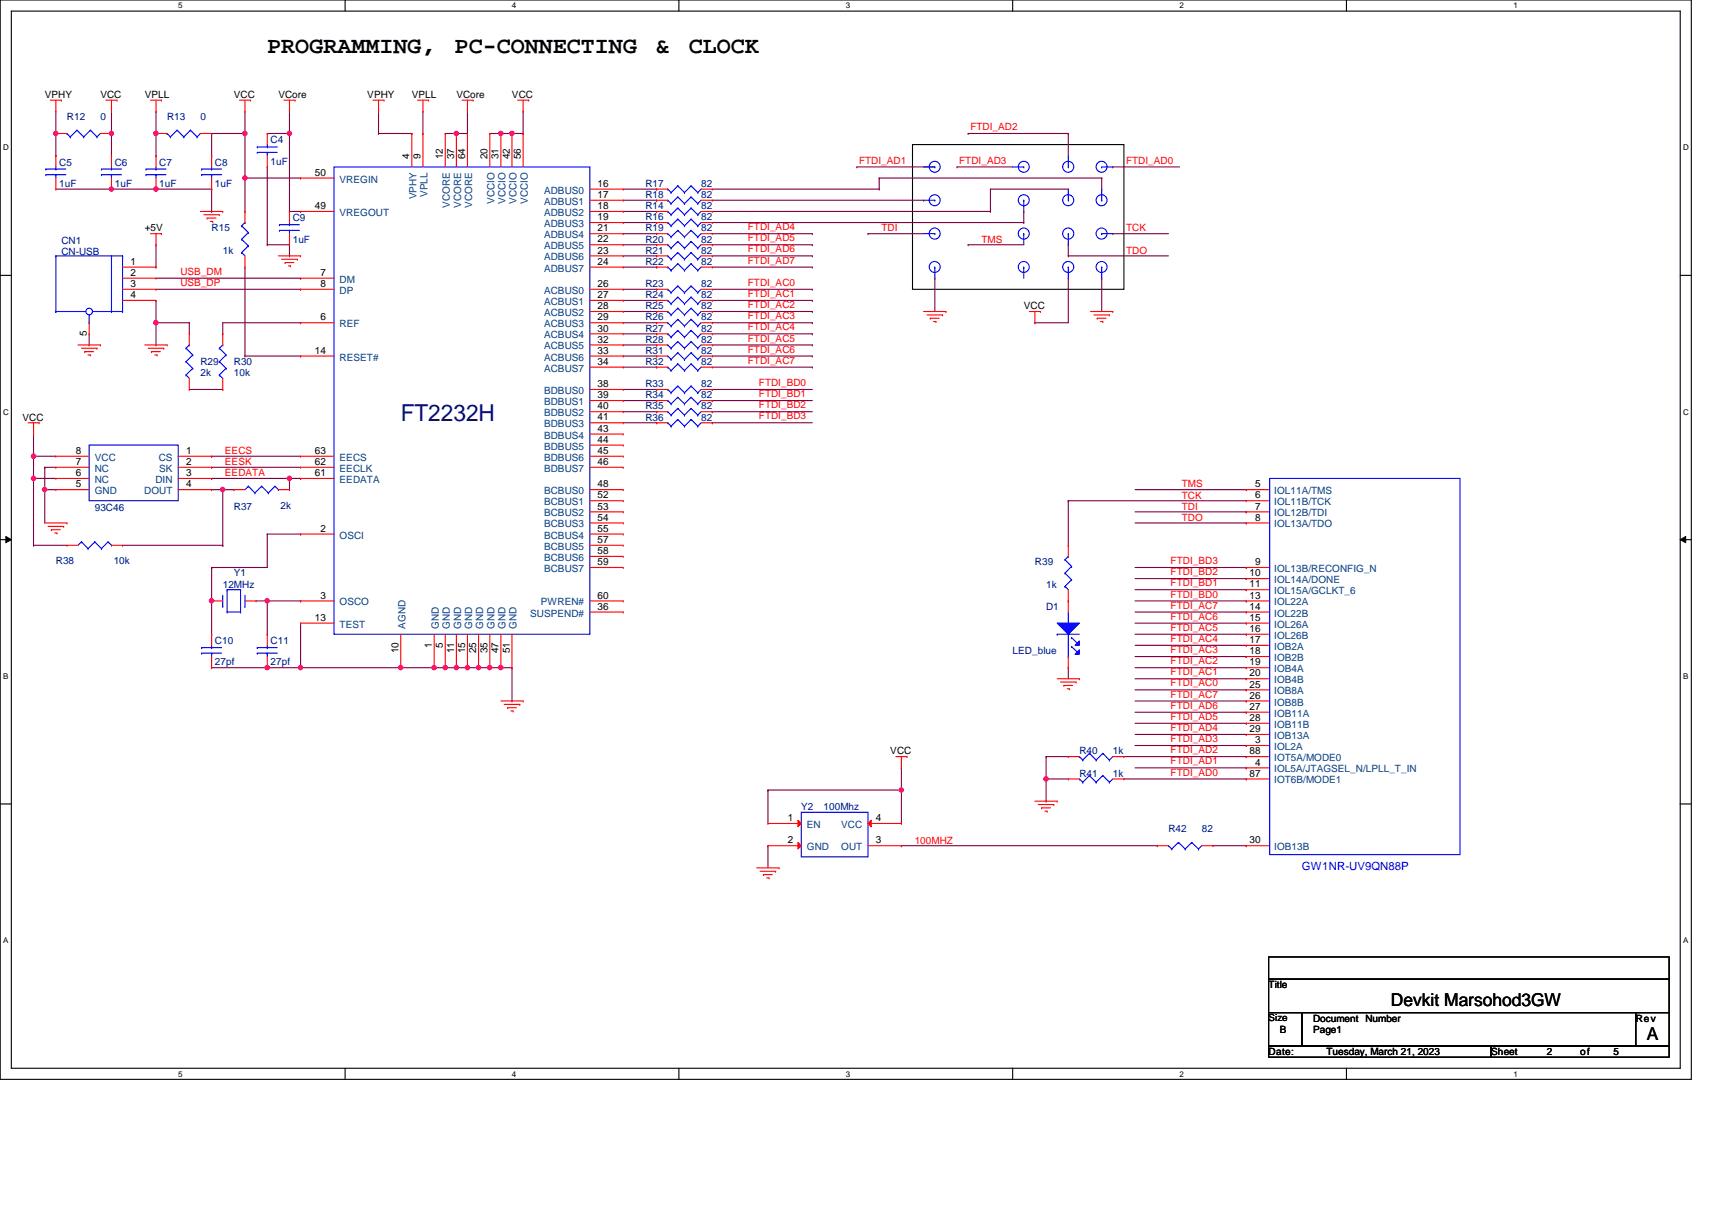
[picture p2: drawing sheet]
<svg xmlns="http://www.w3.org/2000/svg" width="297mm" height="210mm" viewBox="0 0 297 210" stroke-linecap="round" stroke-linejoin="round" font-family="sans-serif">
<defs><g id="words">
<g font-size="4">
<text x="46.4" y="9.2">PROGRAMMING,</text>
<text x="78.9" y="9.2">PC-CONNECTING</text>
<text x="113.8" y="9.2">&amp;</text>
<text x="119.5" y="9.2">CLOCK</text>
</g>
<text font-size="4" fill="#000080" x="69.5" y="73.1">FT2232H</text>
<g font-size="3.1">
<text x="241.3" y="174.6">Devkit Marsohod3GW</text>
<text x="285.7" y="180.3">A</text>
</g>
<text font-size="2" fill="#00f" x="225.9" y="151">GW1NR-UV9QN88P</text>
<g font-size="1.7">
<text x="7.8" y="17">VPHY</text>
<text x="17.4" y="17">VCC</text>
<text x="25.1" y="17">VPLL</text>
<text x="40.6" y="17">VCC</text>
<text x="48.3" y="17">VCore</text>
<text x="63.7" y="17">VPHY</text>
<text x="71.5" y="17">VPLL</text>
<text x="79.2" y="17">VCore</text>
<text x="88.8" y="17">VCC</text>
<text x="71.1" y="27.6" transform="rotate(-90 71.1 27.6)">4</text>
<text x="73" y="27.6" transform="rotate(-90 73 27.6)">9</text>
<text x="76.9" y="27.6" transform="rotate(-90 76.9 27.6)">12</text>
<text x="78.8" y="27.6" transform="rotate(-90 78.8 27.6)">37</text>
<text x="80.7" y="27.6" transform="rotate(-90 80.7 27.6)">64</text>
<text x="84.6" y="27.6" transform="rotate(-90 84.6 27.6)">20</text>
<text x="86.5" y="27.6" transform="rotate(-90 86.5 27.6)">31</text>
<text x="88.4" y="27.6" transform="rotate(-90 88.4 27.6)">42</text>
<text x="90.4" y="27.6" transform="rotate(-90 90.4 27.6)">56</text>
<text x="54.6" y="30.5">50</text>
<text x="103.7" y="32.4">16</text>
<text x="103.7" y="34.3">17</text>
<text x="25.1" y="40.2">+5V</text>
<text x="54.6" y="36.3">49</text>
<text x="103.7" y="36.3">18</text>
<text x="103.7" y="38.2">19</text>
<text x="103.7" y="40.1">21</text>
<text x="22.6" y="45.9">1</text>
<text x="22.6" y="47.9">2</text>
<text x="55.6" y="47.9">7</text>
<text x="103.7" y="42.1">22</text>
<text x="103.7" y="44">23</text>
<text x="103.7" y="45.9">24</text>
<text x="22.6" y="49.8">3</text>
<text x="22.6" y="51.7">4</text>
<text x="55.6" y="49.8">8</text>
<text x="103.7" y="49.8">26</text>
<text x="103.7" y="51.7">27</text>
<text x="103.7" y="53.6">28</text>
<text x="177.6" y="53.7">VCC</text>
<text x="15.1" y="58.3" transform="rotate(-90 15.1 58.3)">5</text>
<text x="55.6" y="55.6">6</text>
<text x="103.7" y="55.6">29</text>
<text x="103.7" y="57.5">30</text>
<text x="103.7" y="59.4">32</text>
<text x="54.6" y="61.4">14</text>
<text x="103.7" y="61.4">33</text>
<text x="103.7" y="63.3">34</text>
<text x="103.7" y="67.2">38</text>
<text x="103.7" y="69.1">39</text>
<text x="103.7" y="71">40</text>
<text x="3.9" y="73">VCC</text>
<text x="103.7" y="72.9">41</text>
<text x="103.7" y="74.9">43</text>
<text x="103.7" y="76.8">44</text>
<text x="13.1" y="78.7">8</text>
<text x="13.1" y="80.7">7</text>
<text x="13.1" y="82.6">6</text>
<text x="32.3" y="78.7">1</text>
<text x="32.3" y="80.7">2</text>
<text x="32.3" y="82.6">3</text>
<text x="54.6" y="82.6">61</text>
<text x="54.6" y="80.7">62</text>
<text x="54.6" y="78.7">63</text>
<text x="103.7" y="78.7">45</text>
<text x="103.7" y="80.7">46</text>
<text x="13.1" y="84.5">5</text>
<text x="32.3" y="84.5">4</text>
<text x="103.7" y="84.5">48</text>
<text x="103.7" y="86.5">52</text>
<text x="103.7" y="88.4">53</text>
<text x="217.8" y="84.5">5</text>
<text x="217.8" y="86.5">6</text>
<text x="217.8" y="88.4">7</text>
<text x="55.6" y="92.2">2</text>
<text x="103.7" y="90.3">54</text>
<text x="103.7" y="92.2">55</text>
<text x="103.7" y="94.2">57</text>
<text x="217.8" y="90.3">8</text>
<text x="103.7" y="96.1">58</text>
<text x="103.7" y="98">59</text>
<text x="216.8" y="100">10</text>
<text x="216.8" y="101.9">11</text>
<text x="217.8" y="98">9</text>
<text x="54.6" y="107.7">13</text>
<text x="55.6" y="103.8">3</text>
<text x="103.7" y="103.8">60</text>
<text x="103.7" y="105.8">36</text>
<text x="216.8" y="103.8">13</text>
<text x="216.8" y="105.8">14</text>
<text x="216.8" y="107.7">15</text>
<text x="69.1" y="113.3" transform="rotate(-90 69.1 113.3)">10</text>
<text x="74.9" y="112.3" transform="rotate(-90 74.9 112.3)">1</text>
<text x="76.9" y="112.3" transform="rotate(-90 76.9 112.3)">5</text>
<text x="78.8" y="113.3" transform="rotate(-90 78.8 113.3)">11</text>
<text x="80.7" y="113.3" transform="rotate(-90 80.7 113.3)">15</text>
<text x="82.6" y="113.3" transform="rotate(-90 82.6 113.3)">25</text>
<text x="84.6" y="113.3" transform="rotate(-90 84.6 113.3)">35</text>
<text x="86.5" y="113.3" transform="rotate(-90 86.5 113.3)">47</text>
<text x="88.4" y="113.3" transform="rotate(-90 88.4 113.3)">51</text>
<text x="216.8" y="109.6">16</text>
<text x="216.8" y="111.5">17</text>
<text x="216.8" y="113.5">18</text>
<text x="216.8" y="115.4">19</text>
<text x="216.8" y="117.3">20</text>
<text x="216.8" y="119.3">25</text>
<text x="216.8" y="121.2">26</text>
<text x="216.8" y="123.1">27</text>
<text x="216.8" y="125.1">28</text>
<text x="154.5" y="130.9">VCC</text>
<text x="216.8" y="130.9">88</text>
<text x="216.8" y="127">29</text>
<text x="217.8" y="128.9">3</text>
<text x="216.8" y="134.7">87</text>
<text x="217.8" y="132.8">4</text>
<text x="136.7" y="142.5">1</text>
<text x="152" y="142.5">4</text>
<text x="136.7" y="146.3">2</text>
<text x="152" y="146.3">3</text>
<text x="216.8" y="146.3">30</text>
<text x="220.1" y="171.4">Title</text>
<text x="220.1" y="177.2">Size</text>
<text x="222" y="179.1">B</text>
<text x="227.8" y="177.2">Document Number</text>
<text x="227.8" y="179.1">Page1</text>
<text x="283.8" y="177.2">Rev</text>
<text x="220.1" y="183">Date:</text>
<text x="230.1" y="183">Tuesday, March 21, 2023</text>
<text x="258.7" y="183">Sheet</text>
<text x="268.4" y="183">2</text>
<text x="274.1" y="183">of</text>
<text x="279.9" y="183">5</text>
</g>
<g font-size="1.7" fill="#000080">
<text x="11.6" y="20.8">R12</text>
<text x="17.4" y="20.8">0</text>
<text x="29" y="20.8">R13</text>
<text x="34.8" y="20.8">0</text>
<text x="10.3" y="28.8">C5</text>
<text x="19.9" y="28.8">C6</text>
<text x="27.6" y="28.8">C7</text>
<text x="37.3" y="28.8">C8</text>
<text x="46.9" y="24.9">C4</text>
<text x="46.9" y="28.6">1uF</text>
<text x="10.3" y="32.4">1uF</text>
<text x="19.9" y="32.4">1uF</text>
<text x="27.6" y="32.4">1uF</text>
<text x="37.3" y="32.4">1uF</text>
<text x="112" y="34.4">R18</text>
<text x="112" y="32.4">R17</text>
<text x="121.6" y="34.4">82</text>
<text x="121.6" y="32.4">82</text>
<text x="36.7" y="40.2">R15</text>
<text x="50.8" y="38.4">C9</text>
<text x="112" y="40.2">R19</text>
<text x="112" y="36.3">R14</text>
<text x="112" y="38.2">R16</text>
<text x="121.6" y="40.2">82</text>
<text x="121.6" y="36.3">82</text>
<text x="121.6" y="38.2">82</text>
<text x="10.6" y="42.3">CN1</text>
<text x="10.6" y="44.2">CN-USB</text>
<text x="38.6" y="44">1k</text>
<text x="50.8" y="42.1">1uF</text>
<text x="112" y="44">R21</text>
<text x="112" y="45.9">R22</text>
<text x="112" y="42.1">R20</text>
<text x="121.6" y="44">82</text>
<text x="121.6" y="45.9">82</text>
<text x="121.6" y="42.1">82</text>
<text x="112" y="53.7">R25</text>
<text x="112" y="51.7">R24</text>
<text x="112" y="49.8">R23</text>
<text x="121.6" y="53.7">82</text>
<text x="121.6" y="51.7">82</text>
<text x="121.6" y="49.8">82</text>
<text x="112" y="55.6">R26</text>
<text x="112" y="59.5">R28</text>
<text x="112" y="57.5">R27</text>
<text x="121.6" y="55.6">82</text>
<text x="121.6" y="59.5">82</text>
<text x="121.6" y="57.5">82</text>
<text x="34.8" y="63.3">R29</text>
<text x="34.8" y="65.2">2k</text>
<text x="40.6" y="63.3">R30</text>
<text x="40.6" y="65.2">10k</text>
<text x="112" y="61.4">R31</text>
<text x="112" y="63.3">R32</text>
<text x="121.6" y="61.4">82</text>
<text x="121.6" y="63.3">82</text>
<text x="112" y="67.2">R33</text>
<text x="112" y="69.1">R34</text>
<text x="112" y="71">R35</text>
<text x="121.6" y="67.2">82</text>
<text x="121.6" y="69.1">82</text>
<text x="121.6" y="71">82</text>
<text x="112" y="73">R36</text>
<text x="121.6" y="73">82</text>
<text x="16.4" y="88.6">93C46</text>
<text x="40.6" y="88.4">R37</text>
<text x="48.7" y="88.2">2k</text>
<text x="9.7" y="97.9">R38</text>
<text x="19.7" y="97.9">10k</text>
<text x="38.6" y="101.9">12MHz</text>
<text x="40.6" y="100">Y1</text>
<text x="179.6" y="98.1">R39</text>
<text x="181.5" y="101.9">1k</text>
<text x="181.5" y="105.8">D1</text>
<text x="37.3" y="111.8">C10</text>
<text x="46.9" y="111.8">C11</text>
<text x="175.7" y="113.5">LED_blue</text>
<text x="37.3" y="115.4">27pf</text>
<text x="46.9" y="115.4">27pf</text>
<text x="187.3" y="130.9">R40</text>
<text x="193.1" y="130.9">1k</text>
<text x="187.3" y="134.7">R41</text>
<text x="193.1" y="134.7">1k</text>
<text x="139" y="140.5">Y2</text>
<text x="142.9" y="140.5">100Mhz</text>
<text x="202.7" y="144.4">R42</text>
<text x="208.5" y="144.4">82</text>
</g>
<g font-size="1.7" fill="#f00">
<text x="168.4" y="22.6">FTDI_AD2</text>
<text x="149.1" y="28.4">FTDI_AD1</text>
<text x="166.4" y="28.4">FTDI_AD3</text>
<text x="195.4" y="28.4">FTDI_AD0</text>
<text x="129.7" y="39.9">FTDI_AD4</text>
<text x="129.7" y="41.9">FTDI_AD5</text>
<text x="152.9" y="40.2">TDI</text>
<text x="195.4" y="40.2">TCK</text>
<text x="31.3" y="47.7">USB_DM</text>
<text x="129.7" y="43.8">FTDI_AD6</text>
<text x="129.7" y="45.7">FTDI_AD7</text>
<text x="170.3" y="42.1">TMS</text>
<text x="195.4" y="44">TDO</text>
<text x="31.3" y="49.6">USB_DP</text>
<text x="129.7" y="49.6">FTDI_AC0</text>
<text x="129.7" y="51.5">FTDI_AC1</text>
<text x="129.7" y="53.4">FTDI_AC2</text>
<text x="129.7" y="55.4">FTDI_AC3</text>
<text x="129.7" y="57.3">FTDI_AC4</text>
<text x="129.7" y="59.2">FTDI_AC5</text>
<text x="129.7" y="63.1">FTDI_AC7</text>
<text x="129.7" y="61.2">FTDI_AC6</text>
<text x="131.7" y="70.8">FTDI_BD2</text>
<text x="131.7" y="68.9">FTDI_BD1</text>
<text x="131.7" y="67">FTDI_BD0</text>
<text x="131.7" y="72.7">FTDI_BD3</text>
<text x="39" y="78.8">EECS</text>
<text x="39" y="80.7">EESK</text>
<text x="39" y="82.6">EEDATA</text>
<text x="205" y="88.4">TDI</text>
<text x="205" y="86.5">TCK</text>
<text x="205" y="84.6">TMS</text>
<text x="205" y="90.3">TDO</text>
<text x="203.1" y="97.9">FTDI_BD3</text>
<text x="203.1" y="99.8">FTDI_BD2</text>
<text x="203.1" y="101.7">FTDI_BD1</text>
<text x="203.1" y="105.6">FTDI_AC7</text>
<text x="203.1" y="107.5">FTDI_AC6</text>
<text x="203.1" y="103.7">FTDI_BD0</text>
<text x="203.1" y="109.4">FTDI_AC5</text>
<text x="203.1" y="111.4">FTDI_AC4</text>
<text x="203.1" y="113.3">FTDI_AC3</text>
<text x="203.1" y="115.2">FTDI_AC2</text>
<text x="203.1" y="117.2">FTDI_AC1</text>
<text x="203.1" y="119.1">FTDI_AC0</text>
<text x="203.1" y="123">FTDI_AD6</text>
<text x="203.1" y="124.9">FTDI_AD5</text>
<text x="203.1" y="121">FTDI_AC7</text>
<text x="203.1" y="126.8">FTDI_AD4</text>
<text x="203.1" y="128.7">FTDI_AD3</text>
<text x="203.1" y="130.7">FTDI_AD2</text>
<text x="203.1" y="134.5">FTDI_AD0</text>
<text x="203.1" y="132.6">FTDI_AD1</text>
<text x="158.7" y="146.3">100MHZ</text>
</g>
<g font-size="1.7" fill="#004080">
<text x="58.9" y="31.7">VREGIN</text>
<text x="72.3" y="34.6" transform="rotate(-90 72.3 34.6)">VPHY</text>
<text x="74.2" y="34.1" transform="rotate(-90 74.2 34.1)">VPLL</text>
<text x="85.8" y="35.4" transform="rotate(-90 85.8 35.4)">VCCIO</text>
<text x="87.7" y="35.4" transform="rotate(-90 87.7 35.4)">VCCIO</text>
<text x="89.6" y="35.4" transform="rotate(-90 89.6 35.4)">VCCIO</text>
<text x="91.6" y="35.4" transform="rotate(-90 91.6 35.4)">VCCIO</text>
<text x="94.4" y="33.6">ADBUS0</text>
<text x="94.4" y="35.5">ADBUS1</text>
<text x="58.9" y="37.5">VREGOUT</text>
<text x="78.1" y="36" transform="rotate(-90 78.1 36)">VCORE</text>
<text x="80" y="36" transform="rotate(-90 80 36)">VCORE</text>
<text x="81.9" y="36" transform="rotate(-90 81.9 36)">VCORE</text>
<text x="94.4" y="37.5">ADBUS2</text>
<text x="94.4" y="39.4">ADBUS3</text>
<text x="94.4" y="41.3">ADBUS4</text>
<text x="94.4" y="43.2">ADBUS5</text>
<text x="94.4" y="45.2">ADBUS6</text>
<text x="94.4" y="47.1">ADBUS7</text>
<text x="58.9" y="49">DM</text>
<text x="58.9" y="51">DP</text>
<text x="94.4" y="51">ACBUS0</text>
<text x="94.4" y="52.9">ACBUS1</text>
<text x="58.9" y="56.8">REF</text>
<text x="94.4" y="54.8">ACBUS2</text>
<text x="94.4" y="56.8">ACBUS3</text>
<text x="94.4" y="58.7">ACBUS4</text>
<text x="58.9" y="62.5">RESET#</text>
<text x="94.4" y="60.6">ACBUS5</text>
<text x="94.4" y="62.5">ACBUS6</text>
<text x="94.4" y="64.5">ACBUS7</text>
<text x="94.4" y="68.3">BDBUS0</text>
<text x="94.4" y="70.3">BDBUS1</text>
<text x="94.4" y="72.2">BDBUS2</text>
<text x="94.4" y="74.1">BDBUS3</text>
<text x="94.4" y="76.1">BDBUS4</text>
<text x="94.4" y="78">BDBUS5</text>
<text x="16.4" y="79.9">VCC</text>
<text x="16.4" y="81.9">NC</text>
<text x="16.4" y="83.8">NC</text>
<text x="27" y="83.8">DIN</text>
<text x="27.5" y="79.9">CS</text>
<text x="27.6" y="81.9">SK</text>
<text x="58.9" y="83.8">EEDATA</text>
<text x="58.9" y="81.9">EECLK</text>
<text x="58.9" y="79.9">EECS</text>
<text x="94.4" y="79.9">BDBUS6</text>
<text x="94.4" y="81.9">BDBUS7</text>
<text x="16.4" y="85.7">GND</text>
<text x="25" y="85.7">DOUT</text>
<text x="94.4" y="85.7">BCBUS0</text>
<text x="94.4" y="87.7">BCBUS1</text>
<text x="94.4" y="89.6">BCBUS2</text>
<text x="221.1" y="85.7">IOL11A/TMS</text>
<text x="221.1" y="87.7">IOL11B/TCK</text>
<text x="221.1" y="89.6">IOL12B/TDI</text>
<text x="58.9" y="93.4">OSCI</text>
<text x="94.4" y="91.5">BCBUS3</text>
<text x="94.4" y="93.4">BCBUS4</text>
<text x="94.4" y="95.4">BCBUS5</text>
<text x="221.1" y="91.5">IOL13A/TDO</text>
<text x="94.4" y="97.3">BCBUS6</text>
<text x="94.4" y="99.2">BCBUS7</text>
<text x="221.1" y="99.2">IOL13B/RECONFIG_N</text>
<text x="221.1" y="101.2">IOL14A/DONE</text>
<text x="58.9" y="105">OSCO</text>
<text x="92" y="107">SUSPEND#</text>
<text x="93.9" y="105">PWREN#</text>
<text x="221.1" y="103.1">IOL15A/GCLKT_6</text>
<text x="221.1" y="105">IOL22A</text>
<text x="221.1" y="107">IOL22B</text>
<text x="58.9" y="108.9">TEST</text>
<text x="70.3" y="109.1" transform="rotate(-90 70.3 109.1)">AGND</text>
<text x="76.1" y="109.1" transform="rotate(-90 76.1 109.1)">GND</text>
<text x="78.1" y="109.1" transform="rotate(-90 78.1 109.1)">GND</text>
<text x="80" y="109.1" transform="rotate(-90 80 109.1)">GND</text>
<text x="81.9" y="109.1" transform="rotate(-90 81.9 109.1)">GND</text>
<text x="83.8" y="109.1" transform="rotate(-90 83.8 109.1)">GND</text>
<text x="85.8" y="109.1" transform="rotate(-90 85.8 109.1)">GND</text>
<text x="87.7" y="109.1" transform="rotate(-90 87.7 109.1)">GND</text>
<text x="89.6" y="109.1" transform="rotate(-90 89.6 109.1)">GND</text>
<text x="221.1" y="108.9">IOL26A</text>
<text x="221.1" y="110.8">IOL26B</text>
<text x="221.1" y="112.7">IOB2A</text>
<text x="221.1" y="114.7">IOB2B</text>
<text x="221.1" y="116.6">IOB4A</text>
<text x="221.1" y="118.5">IOB4B</text>
<text x="221.1" y="120.5">IOB8A</text>
<text x="221.1" y="122.4">IOB8B</text>
<text x="221.1" y="124.3">IOB11A</text>
<text x="221.1" y="126.3">IOB11B</text>
<text x="221.1" y="128.2">IOB13A</text>
<text x="221.1" y="130.1">IOL2A</text>
<text x="221.1" y="132">IOT5A/MODE0</text>
<text x="221.1" y="135.9">IOT6B/MODE1</text>
<text x="221.1" y="134">IOL5A/JTAGSEL_N/LPLL_T_IN</text>
<text x="140" y="143.6">EN</text>
<text x="146" y="143.6">VCC</text>
<text x="140" y="147.5">GND</text>
<text x="146" y="147.5">OUT</text>
<text x="221.1" y="147.5">IOB13B</text>
</g>
<g font-size="1.4">
<text x="30.9" y="1.5">5</text>
<text x="88.8" y="1.5">4</text>
<text x="146.7" y="1.5">3</text>
<text x="204.7" y="1.5">2</text>
<text x="262.6" y="1.5">1</text>
<text x=".5" y="26.1">D</text>
<text x="292" y="26.1">D</text>
<text x=".5" y="71.9">C</text>
<text x="292" y="71.9">C</text>
<text x=".5" y="117.8">B</text>
<text x="292" y="117.8">B</text>
<text x=".5" y="163.6">A</text>
<text x="292" y="163.6">A</text>
<text x="30.9" y="186.8">5</text>
<text x="88.8" y="186.8">4</text>
<text x="146.7" y="186.8">3</text>
<text x="204.7" y="186.8">2</text>
<text x="262.6" y="186.8">1</text>
</g>
</g></defs>
<path d="M0 0h293.5v187.2h-293.5zM2 1.9h289.5v183.4h-289.5z" fill="none" stroke="#000" stroke-width=".19"/>
<g fill="#fff">
<path d="M30.9 .2h.8v1.6h-.8z"/>
<path d="M30.9 185.5h.8v1.6h-.8z"/>
</g>
<path d="M59.9 0v1.9M59.9 185.3v1.9" fill="none" stroke="#000" stroke-width=".19"/>
<g fill="#fff">
<path d="M88.8 .2h.8v1.6h-.8z"/>
<path d="M88.8 185.5h.8v1.6h-.8z"/>
</g>
<path d="M117.8 0v1.9M117.8 185.3v1.9" fill="none" stroke="#000" stroke-width=".19"/>
<g fill="#fff">
<path d="M146.7 .2h.8v1.6h-.8z"/>
<path d="M146.7 185.5h.8v1.6h-.8z"/>
</g>
<path d="M175.7 0v1.9M175.7 185.3v1.9" fill="none" stroke="#000" stroke-width=".19"/>
<g fill="#fff">
<path d="M204.7 .2h.7v1.6h-.7z"/>
<path d="M204.7 185.5h.7v1.6h-.7z"/>
</g>
<path d="M233.6 0v1.9M233.6 185.3v1.9" fill="none" stroke="#000" stroke-width=".19"/>
<g fill="#fff">
<path d="M262.6 .2h.7v1.6h-.7z"/>
<path d="M262.6 185.5h.7v1.6h-.7z"/>
<path d="M.5 24.8h1v1.6h-1z"/>
<path d="M292 24.8h1v1.6h-1z"/>
<path d="M.5 70.7h1v1.5h-1z"/>
<path d="M292 70.7h1v1.5h-1z"/>
</g>
<path d="M0 47.8h2M291.5 47.8h2" fill="none" stroke="#000" stroke-width=".19"/>
<g fill="#fff">
<path d="M.5 116.5h.9v1.6h-.9z"/>
<path d="M292 116.5h.9v1.6h-.9z"/>
</g>
<path d="M0 93.6h2M291.5 93.6h2" fill="none" stroke="#000" stroke-width=".19"/>
<path d="M1 93.1l1 .5-1 .5zM291.5 93.6l1-.5v1z" fill="#000"/>
<path d="M1 93.1l1 .5-1 .5zM291.5 93.6l1-.5v1z" fill="none" stroke="#000" stroke-width=".17"/>
<g fill="#fff">
<path d="M.5 162.4h.9v1.5h-.9z"/>
<path d="M292 162.4h.9v1.5h-.9z"/>
</g>
<path d="M158.3 25.1h36.7v25.1h-36.7zM0 139.5h2M291.5 139.5h2" fill="none" stroke="#000" stroke-width=".19"/>
<path d="M19.3 19.3v3.9M9.7 27h.1M9.7 23.2v3.8M19.3 23.2h.1M42.5 46.3v15.5M42.5 61.8h.1M36.7 98.4h.1M36.7 98.4v5.8M46.4 110h.1M46.4 104.2v5.8M81.1 115.8h1.9M83 115.8h.1" fill="none" stroke="#800040" stroke-width=".19"/>
<circle cx="9.7" cy="23.1" r=".38" fill="#f0f"/>
<circle cx="9.7" cy="23.1" r=".38" fill="none" stroke="#f0f" stroke-width=".19"/>
<path d="M19.3 32.8h7.8M27.1 32.8h.1M65.7 23.2h5.8M71.5 23.2h.1M46.4 42.5h3.8M50.2 42.5h.1" fill="none" stroke="#800040" stroke-width=".19"/>
<circle cx="19.3" cy="32.8" r=".38" fill="#f0f"/>
<circle cx="19.3" cy="32.8" r=".38" fill="none" stroke="#f0f" stroke-width=".19"/>
<circle cx="27.1" cy="32.8" r=".38" fill="#f0f"/>
<circle cx="27.1" cy="32.8" r=".38" fill="none" stroke="#f0f" stroke-width=".19"/>
<path d="M19.3 27h.1M19.3 23.2v3.8" fill="none" stroke="#800040" stroke-width=".19"/>
<circle cx="19.3" cy="23.1" r=".38" fill="#f0f"/>
<circle cx="19.3" cy="23.1" r=".38" fill="none" stroke="#f0f" stroke-width=".19"/>
<path d="M85 23.2h1.9M86.9 23.2h.1" fill="none" stroke="#800040" stroke-width=".19"/>
<circle cx="86.9" cy="23.1" r=".38" fill="#f0f"/>
<circle cx="86.9" cy="23.1" r=".38" fill="none" stroke="#f0f" stroke-width=".19"/>
<path d="M36.7 23.2h5.8M42.5 23.2h.1M46.4 104.2h5.8M52.2 104.2h.1" fill="none" stroke="#800040" stroke-width=".19"/>
<circle cx="42.5" cy="23.1" r=".38" fill="#f0f"/>
<circle cx="42.5" cy="23.1" r=".38" fill="none" stroke="#f0f" stroke-width=".19"/>
<path d="M50.2 36.7h2M52.2 36.7h.1M79.2 115.8h1.9M81.1 115.8h.1" fill="none" stroke="#800040" stroke-width=".19"/>
<circle cx="81.1" cy="115.8" r=".38" fill="#f0f"/>
<circle cx="81.1" cy="115.8" r=".38" fill="none" stroke="#f0f" stroke-width=".19"/>
<path d="M42.5 19.3v3.9M42.5 23.2h.1M86.9 23.2h1.9M88.8 23.2h.1M156.4 137.1h.1M156.4 137.1v5.8M133.2 146.7h.1M133.2 146.7v3.9" fill="none" stroke="#800040" stroke-width=".19"/>
<circle cx="88.8" cy="23.1" r=".38" fill="#f0f"/>
<circle cx="88.8" cy="23.1" r=".38" fill="none" stroke="#f0f" stroke-width=".19"/>
<path d="M36.7 110h.1M36.7 104.2v5.8" fill="none" stroke="#800040" stroke-width=".19"/>
<circle cx="36.7" cy="104.2" r=".38" fill="#f0f"/>
<circle cx="36.7" cy="104.2" r=".38" fill="none" stroke="#f0f" stroke-width=".19"/>
<path d="M36.7 115.8h9.7M46.4 115.8h.1M156.4 146.7h.1M156.4 146.7h44.4" fill="none" stroke="#800040" stroke-width=".19"/>
<circle cx="46.4" cy="115.8" r=".38" fill="#f0f"/>
<circle cx="46.4" cy="115.8" r=".38" fill="none" stroke="#f0f" stroke-width=".19"/>
<path d="M77.3 115.8h1.9M79.2 115.8h.1" fill="none" stroke="#800040" stroke-width=".19"/>
<circle cx="77.2" cy="115.8" r=".38" fill="#f0f"/>
<circle cx="77.2" cy="115.8" r=".38" fill="none" stroke="#f0f" stroke-width=".19"/>
<circle cx="79.2" cy="115.8" r=".38" fill="#f0f"/>
<circle cx="79.2" cy="115.8" r=".38" fill="none" stroke="#f0f" stroke-width=".19"/>
<path d="M27.1 32.8h9.6M36.7 32.8h.1M42.5 30.9h.1M42.5 30.9h9.7M42.5 23.2v7.7M46.4 23.2h3.8M50.2 23.2h.1M52.2 30.9h.1" fill="none" stroke="#800040" stroke-width=".19"/>
<circle cx="42.5" cy="30.9" r=".38" fill="#f0f"/>
<circle cx="42.5" cy="30.9" r=".38" fill="none" stroke="#f0f" stroke-width=".19"/>
<path d="M88.8 23.2h2M90.8 23.2h.1M108.1 73.3h5.8M113.9 73.3h.1M46.4 115.8h5.8M52.2 115.8h.1" fill="none" stroke="#800040" stroke-width=".19"/>
<circle cx="52.1" cy="115.8" r=".38" fill="#f0f"/>
<circle cx="52.1" cy="115.8" r=".38" fill="none" stroke="#f0f" stroke-width=".19"/>
<path d="M36.7 27h.1M36.7 23.2v3.8M42.5 36.7h.1M42.5 30.9v5.8M77.3 23.2h1.9M79.2 23.2h.1M123.6 73.3h.1M123.6 73.3h17.3M75.3 115.8h2M77.3 115.8h.1" fill="none" stroke="#800040" stroke-width=".19"/>
<circle cx="79.2" cy="23.1" r=".38" fill="#f0f"/>
<circle cx="79.2" cy="23.1" r=".38" fill="none" stroke="#f0f" stroke-width=".19"/>
<path d="M133.2 137.1h.1M133.2 137.1h23.2" fill="none" stroke="#800040" stroke-width=".19"/>
<circle cx="156.4" cy="137" r=".38" fill="#f0f"/>
<circle cx="156.4" cy="137" r=".38" fill="none" stroke="#f0f" stroke-width=".19"/>
<path d="M108.1 71.4h5.8M113.9 71.4h.1M69.5 115.8h5.8M75.3 115.8h.1M88.8 115.8v5.8M88.8 121.6h.1" fill="none" stroke="#800040" stroke-width=".19"/>
<circle cx="69.5" cy="115.8" r=".38" fill="#f0f"/>
<circle cx="69.5" cy="115.8" r=".38" fill="none" stroke="#f0f" stroke-width=".19"/>
<circle cx="75.3" cy="115.8" r=".38" fill="#f0f"/>
<circle cx="75.3" cy="115.8" r=".38" fill="none" stroke="#f0f" stroke-width=".19"/>
<path d="M50.2 36.7h.1M50.2 23.2v13.5" fill="none" stroke="#800040" stroke-width=".19"/>
<circle cx="50.2" cy="23.1" r=".38" fill="#f0f"/>
<circle cx="50.2" cy="23.1" r=".38" fill="none" stroke="#f0f" stroke-width=".19"/>
<g fill="none" stroke="#800040" stroke-width=".19">
<path d="M9.7 19.3v3.9M27.1 19.3v3.9M50.2 19.3v3.9M90.8 19.3v3.9M9.7 23.2h.1M27.1 23.2h.1M50.2 23.2h.1M79.2 23.2h1.9M81.1 23.2h.1M90.8 23.2h.1M27.1 46.3h.1M27.1 42.5v3.8"/>
<path d="M27.1 48.3h25.1M38.6 56h13.6M50.2 44.4h.1M50.2 42.5v1.9M52.2 48.3h.1M52.2 56h.1M42.5 61.8h9.7M52.2 61.8h.1M123.6 71.4h.1M123.6 71.4h17.3M52.2 115.8h.1M52.2 108.1v7.7"/>
<path d="M85 115.8h3.8M86.9 115.8h.1M88.8 115.8h.1M133.2 137.1h.1M133.2 137.1v5.8"/>
</g>
<circle cx="86.9" cy="115.8" r=".38" fill="#f0f"/>
<circle cx="86.9" cy="115.8" r=".38" fill="none" stroke="#f0f" stroke-width=".19"/>
<g fill="none" stroke="#800040" stroke-width=".19">
<path d="M81.1 19.3v3.9M36.7 36.7h.1M36.7 32.8v3.9M81.1 23.2h.1M27.1 56h.1M27.1 52.1v3.9M27.1 50.2h25.1M38.6 57.9h.1M38.6 56v1.9M52.2 50.2h.1M123.6 69.5h.1M123.6 69.5h17.3"/>
<path d="M52.2 115.8h17.3M69.5 115.8h.1M83 115.8h2M85 115.8h.1"/>
</g>
<circle cx="83" cy="115.8" r=".38" fill="#f0f"/>
<circle cx="83" cy="115.8" r=".38" fill="none" stroke="#f0f" stroke-width=".19"/>
<circle cx="85" cy="115.8" r=".38" fill="#f0f"/>
<circle cx="85" cy="115.8" r=".38" fill="none" stroke="#f0f" stroke-width=".19"/>
<path d="M65.7 19.3v3.9M46.4 29v13.5M65.7 23.2h.1M15.5 59.8h.1M15.5 57.9v1.9M46.4 42.5h.1M108.1 69.5h5.8M113.9 69.5h.1M36.7 98.4h.1M36.7 98.4h9.7M44.4 104.2h2M46.4 104.2h.1" fill="none" stroke="#800040" stroke-width=".19"/>
<circle cx="46.4" cy="104.2" r=".38" fill="#f0f"/>
<circle cx="46.4" cy="104.2" r=".38" fill="none" stroke="#f0f" stroke-width=".19"/>
<path d="M73.4 19.3v3.9M9.7 32.8h9.6M19.3 32.8h.1M27.1 27h.1M27.1 23.2v3.8M73.4 23.2h.1" fill="none" stroke="#800040" stroke-width=".19"/>
<circle cx="27.1" cy="23.1" r=".38" fill="#f0f"/>
<circle cx="27.1" cy="23.1" r=".38" fill="none" stroke="#f0f" stroke-width=".19"/>
<path d="M5.8 79.1h.1M5.8 79.1h3.9M123.6 67.6h.1M123.6 67.6h17.3M156.4 133.2h.1M156.4 133.2v3.9" fill="none" stroke="#800040" stroke-width=".19"/>
<circle cx="5.8" cy="79.1" r=".38" fill="#f0f"/>
<circle cx="5.8" cy="79.1" r=".38" fill="none" stroke="#f0f" stroke-width=".19"/>
<path d="M36.7 79.1h.1M36.7 79.1h15.5M5.8 83h.1M5.8 83h3.9M7.8 81.1h.1M7.8 81.1h1.9M36.7 81.1h.1M36.7 83h.1M36.7 81.1h15.5M36.7 83h13.5" fill="none" stroke="#800040" stroke-width=".19"/>
<circle cx="50.2" cy="83" r=".38" fill="#f0f"/>
<circle cx="50.2" cy="83" r=".38" fill="none" stroke="#f0f" stroke-width=".19"/>
<path d="M5.8 79.1h.1M5.8 79.1v15.5M5.8 94.6h.1M5.8 83h.1M5.8 94.6h5.8M7.8 81.1h.1M7.8 81.1v3.8" fill="none" stroke="#800040" stroke-width=".19"/>
<circle cx="5.8" cy="83" r=".38" fill="#f0f"/>
<circle cx="5.8" cy="83" r=".38" fill="none" stroke="#f0f" stroke-width=".19"/>
<path d="M27.1 56h.1M27.1 59.8h.1M27.1 56h5.7M27.1 56v3.8M32.8 56h.1M32.8 56v1.9M32.8 67.6h5.8M38.6 67.6h.1M7.8 84.9h.1M7.8 84.9v5.8" fill="none" stroke="#800040" stroke-width=".19"/>
<circle cx="27" cy="56" r=".38" fill="#f0f"/>
<circle cx="27" cy="56" r=".38" fill="none" stroke="#f0f" stroke-width=".19"/>
<path d="M36.7 84.9h1.9M38.6 84.9h.1" fill="none" stroke="#800040" stroke-width=".19"/>
<circle cx="38.6" cy="84.9" r=".38" fill="#f0f"/>
<circle cx="38.6" cy="84.9" r=".38" fill="none" stroke="#f0f" stroke-width=".19"/>
<path d="M5.8 79.1h.1M5.8 75.3v3.8M7.8 84.9h.1M7.8 84.9h1.9M21.3 94.6h17.3M38.6 94.6h.1M38.6 84.9v9.7M50.2 83h.1M50.2 83v1.9M50.2 83h2M52.2 83h.1" fill="none" stroke="#800040" stroke-width=".19"/>
<circle cx="7.7" cy="84.9" r=".38" fill="#f0f"/>
<circle cx="7.7" cy="84.9" r=".38" fill="none" stroke="#f0f" stroke-width=".19"/>
<g fill="none" stroke="#800040" stroke-width=".19">
<path d="M108.1 36.7h5.8M108.1 34.7h5.8M108.1 38.6h5.8M108.1 32.8h5.8M113.9 36.7h.1M113.9 34.7h.1M113.9 38.6h.1M113.9 32.8h.1M123.6 36.7h48.2M123.6 34.7h36.6M123.6 38.6h54M123.6 32.8h28.9"/>
<path d="M148.7 29h.1M148.7 29h13.5M152.5 32.8h.1M152.5 30.9h.1M152.5 30.9v1.9M152.5 30.9h38.7M160.2 34.7h.1M166 29h.1M166 29h9.7M168 23.2h.1M168 23.2h17.4M171.8 36.7h.1"/>
<path d="M171.8 32.8h.1M171.8 32.8h13.6M171.8 32.8v3.9M177.6 38.6h.1M177.6 36.7h.1M177.6 36.7v1.9M185.4 23.2h.1M185.4 32.8h.1M185.4 23.2v3.8M191.2 30.9h.1M191.2 32.8h.1M191.2 30.9v1.9"/>
<path d="M193.1 29h.1M193.1 29h11.6M108.1 44.4h5.8M108.1 42.5h5.8M108.1 46.3h5.8M108.1 40.5h5.8M108.1 54h5.8M108.1 52.1h5.8M108.1 56h5.8M108.1 50.2h5.8M108.1 59.8h5.8M108.1 57.9h5.8"/>
<path d="M113.9 44.4h.1M113.9 42.5h.1M113.9 46.3h.1M113.9 40.5h.1M113.9 54h.1M113.9 52.1h.1M113.9 56h.1M113.9 50.2h.1M113.9 59.8h.1M113.9 57.9h.1M123.6 44.4h17.3M123.6 42.5h17.3"/>
<path d="M123.6 46.3h17.3M123.6 40.5h17.3M123.6 54h17.3M123.6 52.1h17.3M123.6 56h17.3M123.6 50.2h17.3M123.6 59.8h17.3M123.6 57.9h17.3M140.9 40.5h.1M140.9 42.5h.1M140.9 44.4h.1M140.9 46.3h.1"/>
<path d="M140.9 56h.1M140.9 50.2h.1M140.9 52.1h.1M140.9 54h.1M140.9 57.9h.1M140.9 59.8h.1M150.6 40.5h.1M150.6 40.5h9.6M162.2 48.3h.1M162.2 48.3v5.7M168 42.5h.1M168 42.5h9.6"/>
<path d="M179.6 56h.1M185.4 48.3h.1M185.4 44.4h.1M185.4 42.5h.1M185.4 42.5v1.9M185.4 48.3v7.7h-5.8M185.4 44.4h17.3M191.2 48.3h.1M191.2 48.3v5.7M193.1 40.5h.1M193.1 40.5h9.6M108.1 67.6h5.8"/>
<path d="M108.1 61.8h5.8M108.1 63.7h5.8M113.9 67.6h.1M113.9 61.8h.1M113.9 63.7h.1M123.6 61.8h17.3M123.6 63.7h17.3M140.9 63.7h.1M140.9 61.8h.1M38.6 84.9h2M40.6 84.9h.1M46.4 92.6h.1"/>
<path d="M46.4 92.6v5.8M46.4 92.6h5.8M52.2 92.6h.1M185.4 86.9h.1M185.4 86.9v7.7M185.4 86.9h30.8M196.9 84.9h19.3M196.9 88.8h19.3M196.9 90.7h19.3M196.9 98.4h19.3M216.2 88.8h.1M216.2 90.7h.1"/>
<path d="M216.2 84.9h.1M216.2 98.4h.1M185.4 115.8h.1M185.4 115.8v2M196.9 106.2h19.3M196.9 108.1h19.3M196.9 110h19.3M196.9 112h19.3M196.9 113.9h19.3M196.9 115.8h19.3M196.9 117.8h19.3M196.9 119.7h19.3"/>
<path d="M196.9 100.4h19.3M196.9 102.3h19.3M196.9 104.2h19.3M216.2 106.2h.1M216.2 108.1h.1M216.2 110h.1M216.2 112h.1M216.2 113.9h.1M216.2 115.8h.1M216.2 117.8h.1M216.2 119.7h.1M216.2 100.4h.1"/>
<path d="M216.2 102.3h.1M216.2 104.2h.1M181.5 131.3h.1M181.5 135.1h.1M181.5 135.1h3.9M181.5 131.3h3.9M181.5 131.3v3.8M195 135.1h21.2M195 131.3h21.2M196.9 123.5h19.3M196.9 125.5h19.3M196.9 127.4h19.3"/>
<path d="M196.9 129.3h19.3M196.9 133.2h19.3M196.9 121.6h19.3M216.2 135.1h.1M216.2 123.5h.1M216.2 125.5h.1M216.2 127.4h.1M216.2 129.3h.1M216.2 133.2h.1M216.2 131.3h.1M216.2 121.6h.1M210.5 146.7h5.7"/>
<path d="M216.2 146.7h.1"/>
</g>
<circle cx="181.5" cy="135.1" r=".38" fill="#f0f"/>
<circle cx="181.5" cy="135.1" r=".38" fill="none" stroke="#f0f" stroke-width=".19"/>
<path d="M181.5 139h.1M181.5 135.1v3.9" fill="none" stroke="#800040" stroke-width=".19"/>
<g fill="none" stroke="#f00" stroke-width=".19">
<path d="M8.7 17.4h1.9M9.7 19.3h.1M9.7 17.4v1.9M10.6 17.4h.1M18.4 17.4h1.9M19.3 19.3h.1M19.3 17.4v1.9M20.3 17.4h.1M26.1 17.4h1.9M27.1 19.3h.1M27.1 17.4v1.9M28 17.4h.1"/>
<path d="M41.5 17.4h2M42.5 19.3h.1M42.5 17.4v1.9M43.5 17.4h.1M49.3 17.4h1.9M50.2 19.3h.1M50.2 17.4v1.9M51.2 17.4h.1M64.7 17.4h1.9M65.7 19.3h.1M65.7 17.4v1.9M66.6 17.4h.1"/>
<path d="M72.4 17.4h2M73.4 19.3h.1M73.4 17.4v1.9M74.4 17.4h.1M80.2 17.4h1.9M81.1 19.3h.1M81.1 17.4v1.9M82.1 17.4h.1M89.8 17.4h1.9M90.8 19.3h.1M90.8 17.4v1.9M91.7 17.4h.1"/>
<path d="M9.7 23.2h.1M9.7 23.2h1.9M17.4 23.2h1.9M19.3 27h.1M19.3 32.8h.1M19.3 23.2h.1M19.3 27v2M19.3 30.9v1.9M27.1 23.2h.1M27.1 27h.1M27.1 32.8h.1M27.1 27v2"/>
<path d="M27.1 30.9v1.9M27.1 23.2h1.9M34.8 36.7h3.8M34.8 23.2h1.9M35.4 37.3h2.7M35.9 37.8h.1M35.9 37.8h1.6M36.5 38.4h.4M36.7 23.2h.1M36.9 38.4h.1M38.1 37.3h.1M38.6 36.7h.1"/>
<path d="M50.2 36.7h.1M50.2 36.7v1.9M52.2 30.9h.1M52.2 36.7h.1M52.2 36.7h5.8M52.2 30.9h5.8M71.5 23.2h.1M71.5 23.2v5.8M73.4 23.2h.1M73.4 23.2v5.8M77.3 23.2h.1M77.3 23.2v5.8"/>
<path d="M79.2 23.2h.1M79.2 23.2v5.8M81.1 23.2h.1M81.1 23.2v5.8M85 23.2h.1M85 23.2v5.8M86.9 23.2h.1M86.9 23.2v5.8M88.8 23.2h.1M88.8 23.2v5.8M90.8 23.2h.1M90.8 23.2v5.8"/>
<path d="M102.3 36.7h5.8M102.3 34.7h5.8M102.3 32.8h5.8M102.3 38.6h5.8M108.1 32.8h.1M108.1 34.7h.1M108.1 36.7h.1M108.1 38.6h.1M113.9 34.7h.1M113.9 32.8h.1M113.9 34.7h2M113.9 32.8h2"/>
<path d="M121.6 34.7h2M121.6 32.8h2M123.6 34.7h.1M123.6 32.8h.1M13.5 59.8h3.9M15.5 57.9h.1M15.5 56v1.9M17.4 59.8h.1M21.3 52.1h5.8M21.3 46.3h5.8M21.3 50.2h5.8M21.3 48.3h5.8"/>
<path d="M25.1 59.8h3.9M26.1 40.5h1.9M27.1 42.5h.1M27.1 46.3h.1M27.1 48.3h.1M27.1 50.2h.1M27.1 52.1h.1M27.1 40.5v2M28 40.5h.1M29 59.8h.1M48.3 44.4h3.9M48.9 45h2.7"/>
<path d="M49.5 45.6h.1M49.5 45.6h1.5M50 46.1h.4M50.2 42.5h.1M50.2 40.5v2M50.4 46.1h.1M51.6 45h.1M52.2 44.4h.1M52.2 48.3h.1M52.2 50.2h.1M52.2 56h.1M52.2 56h5.8"/>
<path d="M52.2 50.2h5.8M52.2 48.3h5.8M102.3 40.5h5.8M102.3 59.8h5.8M102.3 44.4h5.8M102.3 54h5.8M102.3 56h5.8M102.3 52.1h5.8M102.3 42.5h5.8M102.3 46.3h5.8M102.3 50.2h5.8M102.3 57.9h5.8"/>
<path d="M108.1 40.5h.1M108.1 42.5h.1M108.1 44.4h.1M108.1 46.3h.1M108.1 50.2h.1M108.1 52.1h.1M108.1 54h.1M108.1 56h.1M108.1 57.9h.1M108.1 59.8h.1M113.9 54h.1M113.9 40.5h.1"/>
<path d="M113.9 56h.1M113.9 52.1h.1M113.9 50.2h.1M113.9 59.8h.1M113.9 40.5h2M113.9 59.8h2M113.9 54h2M113.9 56h2M113.9 52.1h2M113.9 50.2h2M121.6 40.5h2M121.6 59.8h2"/>
<path d="M121.6 54h2M121.6 56h2M121.6 52.1h2M121.6 50.2h2M123.6 54h.1M123.6 40.5h.1M123.6 56h.1M123.6 52.1h.1M123.6 50.2h.1M123.6 59.8h.1M160.2 54h3.9M160.8 54.6h2.7"/>
<path d="M161.4 55.2h.1M161.4 55.2h1.6M162 55.8h.4M162.4 55.8h.1M163.5 54.6h.1M164.1 54h.1M178.6 54h1.9M179.6 56h.1M179.6 54v2M180.5 54h.1M189.2 54h3.9M189.8 54.6h2.7"/>
<path d="M190.4 55.2h.1M190.4 55.2h1.5M190.9 55.8h.4M191.3 55.8h.1M192.5 54.6h.1M193.1 54h.1M4.9 73.3h1.9M5.8 75.3h.1M5.8 73.3v2M6.8 73.3h.1M14.1 60.4h2.7M14.7 61h.1"/>
<path d="M14.7 61h1.6M15.3 61.6h.4M15.7 61.6h.1M16.8 60.4h.1M25.7 60.4h2.7M26.3 61h.1M26.3 61h1.5M26.9 61.6h.4M27.3 61.6h.1M28.4 60.4h.1M52.2 79.1h.1M52.2 61.8h.1"/>
<path d="M52.2 61.8h5.8M52.2 79.1h5.8M102.3 73.3h5.8M102.3 67.6h5.8M102.3 61.8h5.8M102.3 63.7h5.8M102.3 69.5h5.8M102.3 71.4h5.8M102.3 75.3h5.8M102.3 77.2h5.8M102.3 79.1h5.8M108.1 61.8h.1"/>
<path d="M108.1 63.7h.1M108.1 67.6h.1M108.1 69.5h.1M108.1 71.4h.1M108.1 73.3h.1M108.1 75.3h.1M108.1 77.2h.1M108.1 79.1h.1M113.9 67.6h.1M113.9 73.3h.1M113.9 61.8h.1M113.9 63.7h.1"/>
<path d="M113.9 69.5h.1M113.9 73.3h2M113.9 67.6h2M113.9 61.8h2M113.9 63.7h2M113.9 69.5h2M121.6 73.3h2M121.6 67.6h2M121.6 61.8h2M121.6 63.7h2M121.6 69.5h2M123.6 67.6h.1"/>
<path d="M123.6 73.3h.1M123.6 61.8h.1M123.6 63.7h.1M123.6 69.5h.1M7.8 90.7h3.8M8.3 91.3h2.7M8.9 91.9h.1M8.9 91.9h1.6M9.5 92.5h.4M9.9 92.5h.1M11 91.3h.1M11.6 90.7h.1"/>
<path d="M52.2 92.6h.1M52.2 83h.1M52.2 81.1h.1M52.2 81.1h5.8M52.2 92.6h5.8M52.2 83h5.8M102.3 90.7h5.8M102.3 81.1h5.8M102.3 84.9h5.8M102.3 86.9h5.8M102.3 88.8h5.8M102.3 92.6h5.8"/>
<path d="M102.3 94.6h5.8M102.3 96.5h5.8M102.3 98.4h5.8M108.1 81.1h.1M108.1 84.9h.1M108.1 86.9h.1M108.1 88.8h.1M108.1 90.7h.1M108.1 92.6h.1M108.1 94.6h.1M108.1 96.5h.1M108.1 98.4h.1"/>
<path d="M185.4 94.6h.1M185.4 94.6v1.9M216.2 98.4h.1M216.2 84.9h.1M216.2 86.9h.1M216.2 88.8h.1M216.2 90.7h.1M216.2 90.7h3.9M216.2 84.9h3.9M216.2 86.9h3.9M216.2 88.8h3.9M216.2 98.4h3.9"/>
<path d="M36.7 110h.1M36.7 115.8h.1M36.7 104.2h.1M36.7 110v2M36.7 113.9v1.9M36.7 104.2h1.9M42.5 104.2h1.9M44.4 104.2h.1M46.4 110h.1M46.4 115.8h.1M46.4 110v2M46.4 113.9v1.9"/>
<path d="M52.2 108.1h.1M52.2 104.2h.1M52.2 104.2h5.8M52.2 108.1h5.8M69.5 115.8h.1M69.5 110v5.8M75.3 115.8h.1M75.3 110v5.8M77.3 115.8h.1M77.3 110v5.8M79.2 115.8h.1M79.2 110v5.8"/>
<path d="M81.1 115.8h.1M81.1 110v5.8M83 115.8h.1M83 110v5.8M85 115.8h.1M85 110v5.8M86.9 115.8h.1M86.9 110v5.8M88.8 115.8h.1M88.8 110v5.8M102.3 104.2h5.8M102.3 106.2h5.8"/>
<path d="M108.1 104.2h.1M108.1 106.2h.1M183.4 117.8h3.9M184 118.3h2.7M184.6 118.9h.1M184.6 118.9h1.5M185.2 119.5h.3M185.4 104.2h.1M185.4 102.3v1.9M185.5 119.5h.1M186.7 118.3h.1M187.3 117.8h.1"/>
<path d="M216.2 100.4h.1M216.2 102.3h.1M216.2 104.2h.1M216.2 106.2h.1M216.2 108.1h.1M216.2 110h.1M216.2 112h.1M216.2 113.9h.1M216.2 115.8h.1M216.2 117.8h.1M216.2 119.7h.1M216.2 117.8h3.9"/>
<path d="M216.2 104.2h3.9M216.2 106.2h3.9M216.2 108.1h3.9M216.2 100.4h3.9M216.2 102.3h3.9M216.2 110h3.9M216.2 112h3.9M216.2 113.9h3.9M216.2 115.8h3.9M216.2 119.7h3.9M86.9 121.6h3.9M87.5 122.2h2.7"/>
<path d="M88.1 122.8h.1M88.1 122.8h1.5M88.6 123.3h.4M89 123.3h.1M90.2 122.2h.1M90.8 121.6h.1M155.4 131.3h2M156.4 133.2h.1M156.4 131.3v1.9M157.4 131.3h.1M179.6 139h3.8M180.1 139.6h2.7"/>
<path d="M182.8 139.6h.1M183.4 139h.1M185.4 131.3h.1M185.4 135.1h.1M185.4 131.3h1.9M185.4 135.1h1.9M193.1 131.3h1.9M193.1 135.1h1.9M195 131.3h.1M195 135.1h.1M216.2 121.6h.1M216.2 123.5h.1"/>
<path d="M216.2 131.3h.1M216.2 135.1h.1M216.2 125.5h.1M216.2 127.4h.1M216.2 129.3h.1M216.2 133.2h.1M216.2 121.6h3.9M216.2 131.3h3.9M216.2 123.5h3.9M216.2 135.1h3.9M216.2 125.5h3.9M216.2 127.4h3.9"/>
<path d="M216.2 129.3h3.9M216.2 133.2h3.9M131.3 150.6h3.9M131.9 151.2h2.7M132.5 151.7h.1M132.5 151.7h1.5M133 152.3h.4M133.4 152.3h.1M134.6 151.2h.1M135.2 150.6h.1M180.7 140.1h.1M180.7 140.1h1.6"/>
<path d="M181.3 140.7h.4M181.7 140.7h.1M200.8 146.7h.1M200.8 146.7h1.9M208.5 146.7h2M210.5 146.7h.1M216.2 146.7h.1M216.2 146.7h3.9"/>
</g>
<path d="M220.1 166h69.5v3.9h-69.5zM220.1 169.9h69.5v5.8h-69.5zM220.1 175.7h5.8v5.8h-5.8zM225.9 175.7h57.9v5.8h-57.9zM283.8 175.7h5.8v5.8h-5.8zM220.1 181.5h38.6v1.9h-38.6zM258.7 181.5h30.9v1.9h-30.9z" fill="none" stroke="#000" stroke-width=".19"/>
<g fill="none" stroke="#00f" stroke-width=".19">
<path d="M11.6 23.2h.1M11.6 23.2l.6 .5M12.2 23.7h.1M13.4 22.6h.1M13.4 22.6l1.1 1.1M13.4 22.6l-1.2 1.1M14.5 23.7h.1M15.7 22.6h.1M15.7 22.6l1.1 1.1M15.7 22.6l-1.2 1.1M16.8 23.7h.1M17.4 23.2l-.6 .5"/>
<path d="M17.6 30.3h.1M17.6 29.3h.1M17.6 30.3h3.5M17.6 29.3h3.5M19.3 29.3h.1M19.3 30.3h.1M19.3 29v.3M19.3 30.3v.6M25.3 30.3h.1M25.3 29.3h.1M25.3 30.3h3.5M25.3 29.3h3.5"/>
<path d="M27.1 29.3h.1M27.1 30.3h.1M27.1 29v.3M27.1 30.3v.6M29 23.2h.1M29 23.2l.6 .5M29.6 23.7h.1M30.7 22.6h.1M30.7 22.6l1.2 1.1M30.7 22.6l-1.1 1.1M31.9 23.7h.1M33 22.6h.1"/>
<path d="M33 22.6l1.2 1.1M33 22.6l-1.1 1.1M34.2 23.7h.1M34.8 23.2l-.6 .5M48.5 40h.1M48.5 39h.1M48.5 40h3.5M48.5 39h3.5M50.2 39h.1M50.2 40h.1M50.2 38.6v.4M50.2 40v.5"/>
<path d="M58 29h44.3v81h-44.3zM115.9 34.7h.1M115.9 32.8h.1M115.9 34.7l.5 .6M115.9 32.8l.5 .6M116.4 35.3h.1M116.4 33.4h.1M117.6 34.2h.1M117.6 40h.1M117.6 32.2h.1M117.6 34.2l1.2 1.1M117.6 34.2l-1.2 1.1"/>
<path d="M117.6 40l1.2 1.1M117.6 40l-1.2 1.1M117.6 32.2l1.2 1.2M117.6 32.2l-1.2 1.2M118.8 35.3h.1M118.8 33.4h.1M119.9 34.2h.1M119.9 40h.1M119.9 32.2h.1M119.9 34.2l1.2 1.1M119.9 34.2l-1.1 1.1M119.9 40l1.2 1.1"/>
<path d="M119.9 40l-1.1 1.1M119.9 32.2l1.2 1.2M119.9 32.2l-1.1 1.2M121.1 35.3h.1M121.1 33.4h.1M121.6 34.7l-.5 .6M121.6 32.8l-.5 .6M160.2 29h2M162.2 29h.1M177.6 34.7h.1M177.6 34.7v2M185.4 34.7h.1"/>
<path d="M185.4 29h.1M185.4 27v2M185.4 32.8v1.9M191.2 29h.1M191.2 29h1.9M9.7 54h.1M9.7 44.4h.1M9.7 44.4v9.6M9.7 44.4h11.6M9.7 54h5.2M15.5 56h.1M15.5 54.6v1.4"/>
<path d="M16.1 54h5.2M19.3 54h.1M19.3 44.4v9.6M21.3 44.4h.1M21.3 54h.1M21.3 44.4v9.6M115.9 54h.1M115.9 40.5h.1M115.9 56h.1M115.9 52.1h.1M115.9 50.2h.1M115.9 59.8h.1"/>
<path d="M115.9 54l.5 .6M115.9 40.5l.5 .6M115.9 56l.5 .6M115.9 52.1l.5 .6M115.9 50.2l.5 .6M115.9 59.8l.5 .6M116.4 54.6h.1M116.4 41.1h.1M116.4 56.6h.1M116.4 52.7h.1M116.4 50.8h.1M117.6 53.5h.1"/>
<path d="M117.6 55.4h.1M117.6 51.5h.1M117.6 49.6h.1M117.6 59.3h.1M117.6 53.5l1.2 1.1M117.6 53.5l-1.2 1.1M117.6 55.4l1.2 1.2M117.6 55.4l-1.2 1.2M117.6 51.5l1.2 1.2M117.6 51.5l-1.2 1.2M117.6 49.6l1.2 1.2M117.6 49.6l-1.2 1.2"/>
<path d="M117.6 59.3l1.2 1.1M117.6 59.3l-1.2 1.1M118.8 54.6h.1M118.8 41.1h.1M118.8 56.6h.1M118.8 52.7h.1M118.8 50.8h.1M119.9 53.5h.1M119.9 55.4h.1M119.9 51.5h.1M119.9 49.6h.1M119.9 59.3h.1"/>
<path d="M119.9 53.5l1.2 1.1M119.9 53.5l-1.1 1.1M119.9 55.4l1.2 1.2M119.9 55.4l-1.1 1.2M119.9 51.5l1.2 1.2M119.9 51.5l-1.1 1.2M119.9 49.6l1.2 1.2M119.9 49.6l-1.1 1.2M119.9 59.3l1.2 1.1M119.9 59.3l-1.1 1.1M121.1 54.6h.1M121.1 41.1h.1"/>
<path d="M121.1 56.6h.1M121.1 52.7h.1M121.1 50.8h.1M121.6 54l-.5 .6M121.6 40.5l-.5 .6M121.6 56l-.5 .6M121.6 52.1l-.5 .6M121.6 50.2l-.5 .6M121.6 59.8l-.5 .6M162.2 46.3h.1M162.2 46.3v2M177.6 46.3h.1"/>
<path d="M177.6 46.3v2M191.2 40.5h.1M191.2 40.5h1.9M115.9 67.6h.1M115.9 73.3h.1M115.9 61.8h.1M115.9 63.7h.1M115.9 69.5h.1M115.9 67.6l.5 .5M115.9 73.3l.5 .6M115.9 61.8l.5 .6M115.9 63.7l.5 .6"/>
<path d="M115.9 69.5l.5 .6M116.4 68.1h.1M116.4 73.9h.1M116.4 62.4h.1M116.4 64.3h.1M116.4 60.4h.1M116.4 70.1h.1M117.6 67h.1M117.6 72.8h.1M117.6 61.2h.1M117.6 63.1h.1M117.6 68.9h.1"/>
<path d="M117.6 67l1.2 1.1M117.6 67l-1.2 1.1M117.6 72.8l1.2 1.1M117.6 72.8l-1.2 1.1M117.6 61.2l1.2 1.2M117.6 61.2l-1.2 1.2M117.6 63.1l1.2 1.2M117.6 63.1l-1.2 1.2M117.6 68.9l1.2 1.2M117.6 68.9l-1.2 1.2M118.8 68.1h.1M118.8 73.9h.1"/>
<path d="M118.8 62.4h.1M118.8 64.3h.1M118.8 60.4h.1M118.8 70.1h.1M119.9 67h.1M119.9 72.8h.1M119.9 61.2h.1M119.9 63.1h.1M119.9 68.9h.1M119.9 67l1.2 1.1M119.9 67l-1.1 1.1M119.9 72.8l1.2 1.1"/>
<path d="M119.9 72.8l-1.1 1.1M119.9 61.2l1.2 1.2M119.9 61.2l-1.1 1.2M119.9 63.1l1.2 1.2M119.9 63.1l-1.1 1.2M119.9 68.9l1.2 1.2M119.9 68.9l-1.1 1.2M121.1 68.1h.1M121.1 73.9h.1M121.1 62.4h.1M121.1 64.3h.1M121.1 60.4h.1"/>
<path d="M121.1 70.1h.1M121.6 67.6l-.5 .5M121.6 73.3l-.5 .6M121.6 61.8l-.5 .6M121.6 63.7l-.5 .6M121.6 69.5l-.5 .6M184.8 99.4h.1M184.8 97.1h.1M184.8 99.4l1.1 1.2M184.8 97.1l1.1 1.2M185.4 96.5h.1M185.4 96.5l-.6 .6"/>
<path d="M185.9 98.3h.1M185.9 98.3l-1.1 1.1M220.3 83h33v65.3h-33zM35 113.3h.1M35 112.4h.1M35 113.3h3.5M35 112.4h3.5M36.7 112.4h.1M36.7 113.3h.1M36.7 112v.4M36.7 113.3v.6M38.6 105.2h.1"/>
<path d="M38.6 103.3v1.9M39.4 106.2h.1M39.4 102.3h.1M39.4 102.3v3.9M39.4 106.2h2.3M39.4 102.3h2.3M41.7 106.2h.1M41.7 102.3h.1M41.7 102.3v3.9M42.5 105.2h.1M42.5 103.3v1.9M44.6 113.3h.1"/>
<path d="M44.6 112.4h.1M44.6 113.3h3.5M44.6 112.4h3.5M46.4 112.4h.1M46.4 113.3h.1M46.4 112v.4M46.4 113.3v.6M184.8 101.7h.1M184.8 101.7l.6 .6M185.9 100.6h.1M185.9 100.6l-1.1 1.1M187.3 131.3h.1"/>
<path d="M187.3 135.1h.1M187.3 131.3l.6 .5M187.3 135.1l.6 .6M187.9 131.8h.1M187.9 135.7h.1M189 130.7h.1M189 134.5h.1M189 130.7l1.2 1.1M189 130.7l-1.1 1.1M189 134.5l1.2 1.2M189 134.5l-1.1 1.2M190.2 131.8h.1"/>
<path d="M190.2 135.7h.1M191.3 130.7h.1M191.3 134.5h.1M191.3 130.7l1.2 1.1M191.3 130.7l-1.1 1.1M191.3 134.5l1.2 1.2M191.3 134.5l-1.1 1.2M192.5 131.8h.1M192.5 135.7h.1M193.1 131.3l-.6 .5M193.1 135.1l-.6 .6M202.7 146.7h.1"/>
<path d="M202.7 146.7l.6 .6M203.3 147.3h.1M204.5 146.1h.1M204.5 146.1l1.1 1.2M204.5 146.1l-1.2 1.2M205.6 147.3h.1M206.8 146.1h.1M206.8 146.1l1.1 1.2M206.8 146.1l-1.2 1.2M207.9 147.3h.1M208.5 146.7l-.6 .6"/>
<circle cx="162.2" cy="28.9" r=".95"/>
<circle cx="177.6" cy="34.7" r=".95"/>
<circle cx="185.3" cy="34.7" r=".96"/>
<circle cx="185.3" cy="28.9" r=".96"/>
<circle cx="191.1" cy="28.9" r=".95"/>
<circle cx="15.5" cy="54" r=".57"/>
<circle cx="162.2" cy="46.3" r=".95"/>
<circle cx="177.6" cy="46.3" r=".95"/>
<circle cx="191.1" cy="40.5" r=".96"/>
</g>
<path d="M183.4 108.1h3.9l-1.9 1.9z" fill="#00f"/>
<path d="M183.4 108.1h3.9l-1.9 1.9z" fill="none" stroke="#00f" stroke-width=".19"/>
<path d="M187.3 111.2v.8h-.8z" fill="#00f"/>
<path d="M187.3 111.2v.8h-.8z" fill="none" stroke="#00f" stroke-width=".19"/>
<path d="M186.5 113.5l.8-.8v.8z" fill="#00f"/>
<g fill="none" stroke="#00f" stroke-width=".19">
<path d="M8 30.3h.1M8 29.3h.1M8 30.3h3.4M8 29.3h3.4M9.7 29.3h.1M9.7 30.3h.1M9.7 29v.3M9.7 30.3v.6M35 30.3h.1M35 29.3h.1M35 30.3h3.5M35 29.3h3.5"/>
<path d="M36.7 29.3h.1M36.7 30.3h.1M36.7 29v.3M36.7 30.3v.6M41.9 39.2h.1M41.9 39.2l1.2 1.1M42.5 38.6h.1M42.5 38.6l-.6 .6M44.6 26.4h.1M44.6 25.5h.1M44.6 26.4h3.5M44.6 25.5h3.5"/>
<path d="M46.4 25.5h.1M46.4 26.4h.1M46.4 25.1v.4M46.4 26.4v.6M175.7 29h1.9M177.6 29h.1M191.2 34.7h.1M191.2 32.8v1.9M32.8 59.8h.1M32.8 59.8l-.5 .6M38.6 59.8h.1M38.6 59.8l-.5 .6"/>
<path d="M41.9 43.8h.1M41.9 41.5h.1M41.9 43.8l.6 .6M41.9 41.5l1.2 1.2M43.1 42.7h.1M43.1 40.3h.1M43.1 42.7l-1.2 1.1M43.1 40.3l-1.2 1.2M115.9 57.9h.1M115.9 44.4h.1M115.9 57.9l.5 .6M115.9 44.4l.5 .6"/>
<path d="M116.4 58.5h.1M116.4 45h.1M117.6 57.3h.1M117.6 43.8h.1M117.6 57.3l1.2 1.2M117.6 57.3l-1.2 1.2M117.6 43.8l1.2 1.2M117.6 43.8l-1.2 1.2M118.8 58.5h.1M118.8 45h.1M119.9 57.3h.1M119.9 43.8h.1"/>
<path d="M119.9 57.3l1.2 1.2M119.9 57.3l-1.1 1.2M119.9 43.8l1.2 1.2M119.9 43.8l-1.1 1.2M121.1 58.5h.1M121.1 45h.1M121.6 57.9l-.5 .6M121.6 44.4l-.5 .6M160.2 40.5h2M162.2 40.5h.1M177.6 40.5h.1M177.6 40.5v2"/>
<path d="M185.4 46.3h.1M185.4 46.3v2M15.5 77.2h15.4v9.7h-15.4zM32.3 65h.1M32.3 62.7h.1M32.3 60.4h.1M32.3 65l.5 .6M32.3 62.7l1.1 1.2M32.3 60.4l1.1 1.2M33.4 63.9h.1M33.4 61.6h.1M33.4 63.9l-1.1 1.1"/>
<path d="M33.4 61.6l-1.1 1.1M38.1 65h.1M38.1 62.7h.1M38.1 60.4h.1M38.1 65l.5 .6M38.1 62.7l1.1 1.2M38.1 60.4l1.1 1.2M39.2 63.9h.1M39.2 61.6h.1M39.2 63.9l-1.1 1.1M39.2 61.6l-1.1 1.1M115.9 71.4h.1"/>
<path d="M115.9 71.4l.5 .6M116.4 72h.1M117.6 70.8h.1M117.6 70.8l1.2 1.2M117.6 70.8l-1.2 1.2M118.8 72h.1M119.9 70.8h.1M119.9 70.8l1.2 1.2M119.9 70.8l-1.1 1.2M121.1 72h.1M121.6 71.4l-.5 .6M14.1 94h.1"/>
<path d="M14.1 94l-.6 .6M14.1 94l1.2 1.2M15.3 95.2h.1M16.4 94h.1M16.4 94l-1.1 1.2M16.4 94l1.2 1.2M17.6 95.2h.1M18.8 94h.1M18.8 94l-1.2 1.2M18.8 94l.5 .6M19.3 94.6h.1M43.1 84.3h.1"/>
<path d="M43.1 84.3l-.6 .6M43.1 84.3l1.1 1.2M44.2 85.5h.1M45.4 84.3h.1M45.4 84.3l-1.2 1.2M45.4 84.3l1.2 1.2M46.6 85.5h.1M47.7 84.3h.1M47.7 84.3l-1.1 1.2M47.7 84.3l.6 .6M48.3 84.9h.1M183.4 110h.1"/>
<path d="M183.4 110h3.9M185.4 108.1h.1M185.4 113.9h.1M185.4 106.2v1.9M185.4 110v3.9M185.9 110.6h.1M185.9 112.2h.1M185.9 110.6l1 1M185.9 112.2l1 .9M186.5 113.5l.8-.8v.8zM139 140.9h11.6v7.7h-11.6z"/>
<circle cx="177.6" cy="28.9" r=".95"/>
<circle cx="191.1" cy="34.7" r=".95"/>
<circle cx="162.2" cy="40.5" r=".96"/>
<circle cx="177.6" cy="40.5" r=".96"/>
<circle cx="185.3" cy="46.3" r=".96"/>
</g>
<g fill="none" stroke="#f00" stroke-width=".19">
<path d="M9.7 27h.1M9.7 32.8h.1M9.7 27v2M9.7 30.9v1.9M36.7 27h.1M36.7 32.8h.1M36.7 27v2M36.7 30.9v1.9M42.5 36.7h.1M42.5 36.7v1.9M46.4 23.2h.1M46.4 29h.1"/>
<path d="M46.4 23.2v1.9M46.4 27v2M32.8 57.9h.1M32.8 57.9v1.9M38.6 57.9h.1M38.6 57.9v1.9M42.5 46.3h.1M42.5 44.4v1.9M113.9 57.9h.1M113.9 44.4h.1M113.9 57.9h2M113.9 44.4h2"/>
<path d="M121.6 57.9h2M121.6 44.4h2M123.6 57.9h.1M123.6 44.4h.1M9.7 79.1h.1M9.7 79.1h5.8M30.9 79.1h5.8M32.8 67.6h.1M32.8 65.6v2M36.7 79.1h.1M38.6 67.6h.1M38.6 65.6v2"/>
<path d="M113.9 71.4h.1M113.9 71.4h2M121.6 71.4h2M123.6 71.4h.1M9.7 81.1h.1M9.7 83h.1M9.7 84.9h.1M9.7 84.9h5.8M9.7 81.1h5.8M9.7 83h5.8M11.6 94.6h.1M11.6 94.6h1.9"/>
<path d="M19.3 94.6h2M21.3 94.6h.1M30.9 84.9h5.8M30.9 81.1h5.8M30.9 83h5.8M36.7 81.1h.1M36.7 83h.1M36.7 84.9h.1M40.6 84.9h.1M40.6 84.9h1.9M48.3 84.9h1.9M50.2 84.9h.1"/>
<path d="M185.4 104.2h.1M185.4 115.8h.1M185.4 104.2v2M185.4 113.9v1.9"/>
</g>
<path d="M150.6 142.9l.6-.6v1.1z" fill="#f00"/>
<path d="M150.6 142.9l.6-.6v1.1zM150.6 142.9h5.8M156.4 142.9h.1" fill="none" stroke="#f00" stroke-width=".19"/>
<path d="M138.4 146.1l.6 .6-.6 .6z" fill="#f00"/>
<path d="M133.2 146.7h.1M133.2 146.7h5.8M138.4 146.1l.6 .6-.6 .6zM150.6 146.7h5.8M156.4 146.7h.1" fill="none" stroke="#f00" stroke-width=".19"/>
<path d="M138.4 142.3l.6 .6-.6 .5z" fill="#f00"/>
<g fill="none" stroke="#f00" stroke-width=".19">
<path d="M113.9 36.7h.1M113.9 38.6h.1M113.9 36.7h2M113.9 38.6h2M121.6 36.7h2M121.6 38.6h2M123.6 36.7h.1M123.6 38.6h.1M113.9 46.3h.1M113.9 42.5h.1M113.9 46.3h2M113.9 42.5h2"/>
<path d="M121.6 46.3h2M121.6 42.5h2M123.6 46.3h.1M123.6 42.5h.1M133.2 142.9h.1M133.2 142.9h5.8M138.4 142.3l.6 .6-.6 .5z"/>
</g>
<g fill="none" stroke="#00f" stroke-width=".19">
<path d="M115.9 36.7h.1M115.9 38.6h.1M115.9 36.7l.5 .6M115.9 38.6l.5 .6M116.4 37.3h.1M116.4 39.2h.1M117.6 36.1h.1M117.6 38h.1M117.6 36.1l1.2 1.2M117.6 36.1l-1.2 1.2M117.6 38l1.2 1.2M117.6 38l-1.2 1.2"/>
<path d="M118.8 37.3h.1M118.8 39.2h.1M119.9 36.1h.1M119.9 38h.1M119.9 36.1l1.2 1.2M119.9 36.1l-1.1 1.2M119.9 38l1.2 1.2M119.9 38l-1.1 1.2M121.1 37.3h.1M121.1 39.2h.1M121.6 36.7l-.5 .6M121.6 38.6l-.5 .6"/>
<path d="M160.2 34.7h2M162.2 34.7h.1M115.9 46.3h.1M115.9 42.5h.1M115.9 46.3l.5 .6M115.9 42.5l.5 .6M116.4 46.9h.1M116.4 43.1h.1M117.6 45.7h.1M117.6 41.9h.1M117.6 45.7l1.2 1.2M117.6 45.7l-1.2 1.2"/>
<path d="M117.6 41.9l1.2 1.2M117.6 41.9l-1.2 1.2M118.8 46.9h.1M118.8 43.1h.1M119.9 45.7h.1M119.9 41.9h.1M119.9 45.7l1.2 1.2M119.9 45.7l-1.1 1.2M119.9 41.9l1.2 1.2M119.9 41.9l-1.1 1.2M121.1 46.9h.1M121.1 43.1h.1"/>
<path d="M121.6 46.3l-.5 .6M121.6 42.5l-.5 .6M185.4 40.5h.1M185.4 40.5v2M191.2 46.3h.1M191.2 46.3v2"/>
<circle cx="162.2" cy="34.7" r=".95"/>
<circle cx="185.3" cy="40.5" r=".96"/>
<circle cx="191.1" cy="46.3" r=".95"/>
</g>
<circle cx="9.7" cy="23.1" r=".38" fill="#f0f"/>
<circle cx="9.7" cy="23.1" r=".38" fill="none" stroke="#f0f" stroke-width=".19"/>
<circle cx="19.3" cy="32.8" r=".38" fill="#f0f"/>
<circle cx="19.3" cy="32.8" r=".38" fill="none" stroke="#f0f" stroke-width=".19"/>
<circle cx="27.1" cy="32.8" r=".38" fill="#f0f"/>
<circle cx="27.1" cy="32.8" r=".38" fill="none" stroke="#f0f" stroke-width=".19"/>
<circle cx="19.3" cy="23.1" r=".38" fill="#f0f"/>
<circle cx="19.3" cy="23.1" r=".38" fill="none" stroke="#f0f" stroke-width=".19"/>
<circle cx="86.9" cy="23.1" r=".38" fill="#f0f"/>
<circle cx="86.9" cy="23.1" r=".38" fill="none" stroke="#f0f" stroke-width=".19"/>
<circle cx="42.5" cy="23.1" r=".38" fill="#f0f"/>
<circle cx="42.5" cy="23.1" r=".38" fill="none" stroke="#f0f" stroke-width=".19"/>
<circle cx="81.1" cy="115.8" r=".38" fill="#f0f"/>
<circle cx="81.1" cy="115.8" r=".38" fill="none" stroke="#f0f" stroke-width=".19"/>
<circle cx="88.8" cy="23.1" r=".38" fill="#f0f"/>
<circle cx="88.8" cy="23.1" r=".38" fill="none" stroke="#f0f" stroke-width=".19"/>
<circle cx="36.7" cy="104.2" r=".38" fill="#f0f"/>
<circle cx="36.7" cy="104.2" r=".38" fill="none" stroke="#f0f" stroke-width=".19"/>
<circle cx="46.4" cy="115.8" r=".38" fill="#f0f"/>
<circle cx="46.4" cy="115.8" r=".38" fill="none" stroke="#f0f" stroke-width=".19"/>
<circle cx="77.2" cy="115.8" r=".38" fill="#f0f"/>
<circle cx="77.2" cy="115.8" r=".38" fill="none" stroke="#f0f" stroke-width=".19"/>
<circle cx="79.2" cy="115.8" r=".38" fill="#f0f"/>
<circle cx="79.2" cy="115.8" r=".38" fill="none" stroke="#f0f" stroke-width=".19"/>
<circle cx="42.5" cy="30.9" r=".38" fill="#f0f"/>
<circle cx="42.5" cy="30.9" r=".38" fill="none" stroke="#f0f" stroke-width=".19"/>
<circle cx="52.1" cy="115.8" r=".38" fill="#f0f"/>
<circle cx="52.1" cy="115.8" r=".38" fill="none" stroke="#f0f" stroke-width=".19"/>
<circle cx="79.2" cy="23.1" r=".38" fill="#f0f"/>
<circle cx="79.2" cy="23.1" r=".38" fill="none" stroke="#f0f" stroke-width=".19"/>
<circle cx="156.4" cy="137" r=".38" fill="#f0f"/>
<circle cx="156.4" cy="137" r=".38" fill="none" stroke="#f0f" stroke-width=".19"/>
<circle cx="69.5" cy="115.8" r=".38" fill="#f0f"/>
<circle cx="69.5" cy="115.8" r=".38" fill="none" stroke="#f0f" stroke-width=".19"/>
<circle cx="75.3" cy="115.8" r=".38" fill="#f0f"/>
<circle cx="75.3" cy="115.8" r=".38" fill="none" stroke="#f0f" stroke-width=".19"/>
<circle cx="50.2" cy="23.1" r=".38" fill="#f0f"/>
<circle cx="50.2" cy="23.1" r=".38" fill="none" stroke="#f0f" stroke-width=".19"/>
<circle cx="86.9" cy="115.8" r=".38" fill="#f0f"/>
<circle cx="86.9" cy="115.8" r=".38" fill="none" stroke="#f0f" stroke-width=".19"/>
<circle cx="83" cy="115.8" r=".38" fill="#f0f"/>
<circle cx="83" cy="115.8" r=".38" fill="none" stroke="#f0f" stroke-width=".19"/>
<circle cx="85" cy="115.8" r=".38" fill="#f0f"/>
<circle cx="85" cy="115.8" r=".38" fill="none" stroke="#f0f" stroke-width=".19"/>
<circle cx="46.4" cy="104.2" r=".38" fill="#f0f"/>
<circle cx="46.4" cy="104.2" r=".38" fill="none" stroke="#f0f" stroke-width=".19"/>
<circle cx="27.1" cy="23.1" r=".38" fill="#f0f"/>
<circle cx="27.1" cy="23.1" r=".38" fill="none" stroke="#f0f" stroke-width=".19"/>
<circle cx="5.8" cy="79.1" r=".38" fill="#f0f"/>
<circle cx="5.8" cy="79.1" r=".38" fill="none" stroke="#f0f" stroke-width=".19"/>
<circle cx="50.2" cy="83" r=".38" fill="#f0f"/>
<circle cx="50.2" cy="83" r=".38" fill="none" stroke="#f0f" stroke-width=".19"/>
<circle cx="5.8" cy="83" r=".38" fill="#f0f"/>
<circle cx="5.8" cy="83" r=".38" fill="none" stroke="#f0f" stroke-width=".19"/>
<circle cx="27" cy="56" r=".38" fill="#f0f"/>
<circle cx="27" cy="56" r=".38" fill="none" stroke="#f0f" stroke-width=".19"/>
<circle cx="38.6" cy="84.9" r=".38" fill="#f0f"/>
<circle cx="38.6" cy="84.9" r=".38" fill="none" stroke="#f0f" stroke-width=".19"/>
<circle cx="7.7" cy="84.9" r=".38" fill="#f0f"/>
<circle cx="7.7" cy="84.9" r=".38" fill="none" stroke="#f0f" stroke-width=".19"/>
<circle cx="181.5" cy="135.1" r=".38" fill="#f0f"/>
<circle cx="181.5" cy="135.1" r=".38" fill="none" stroke="#f0f" stroke-width=".19"/>
<use href="#words"/>
</svg>
